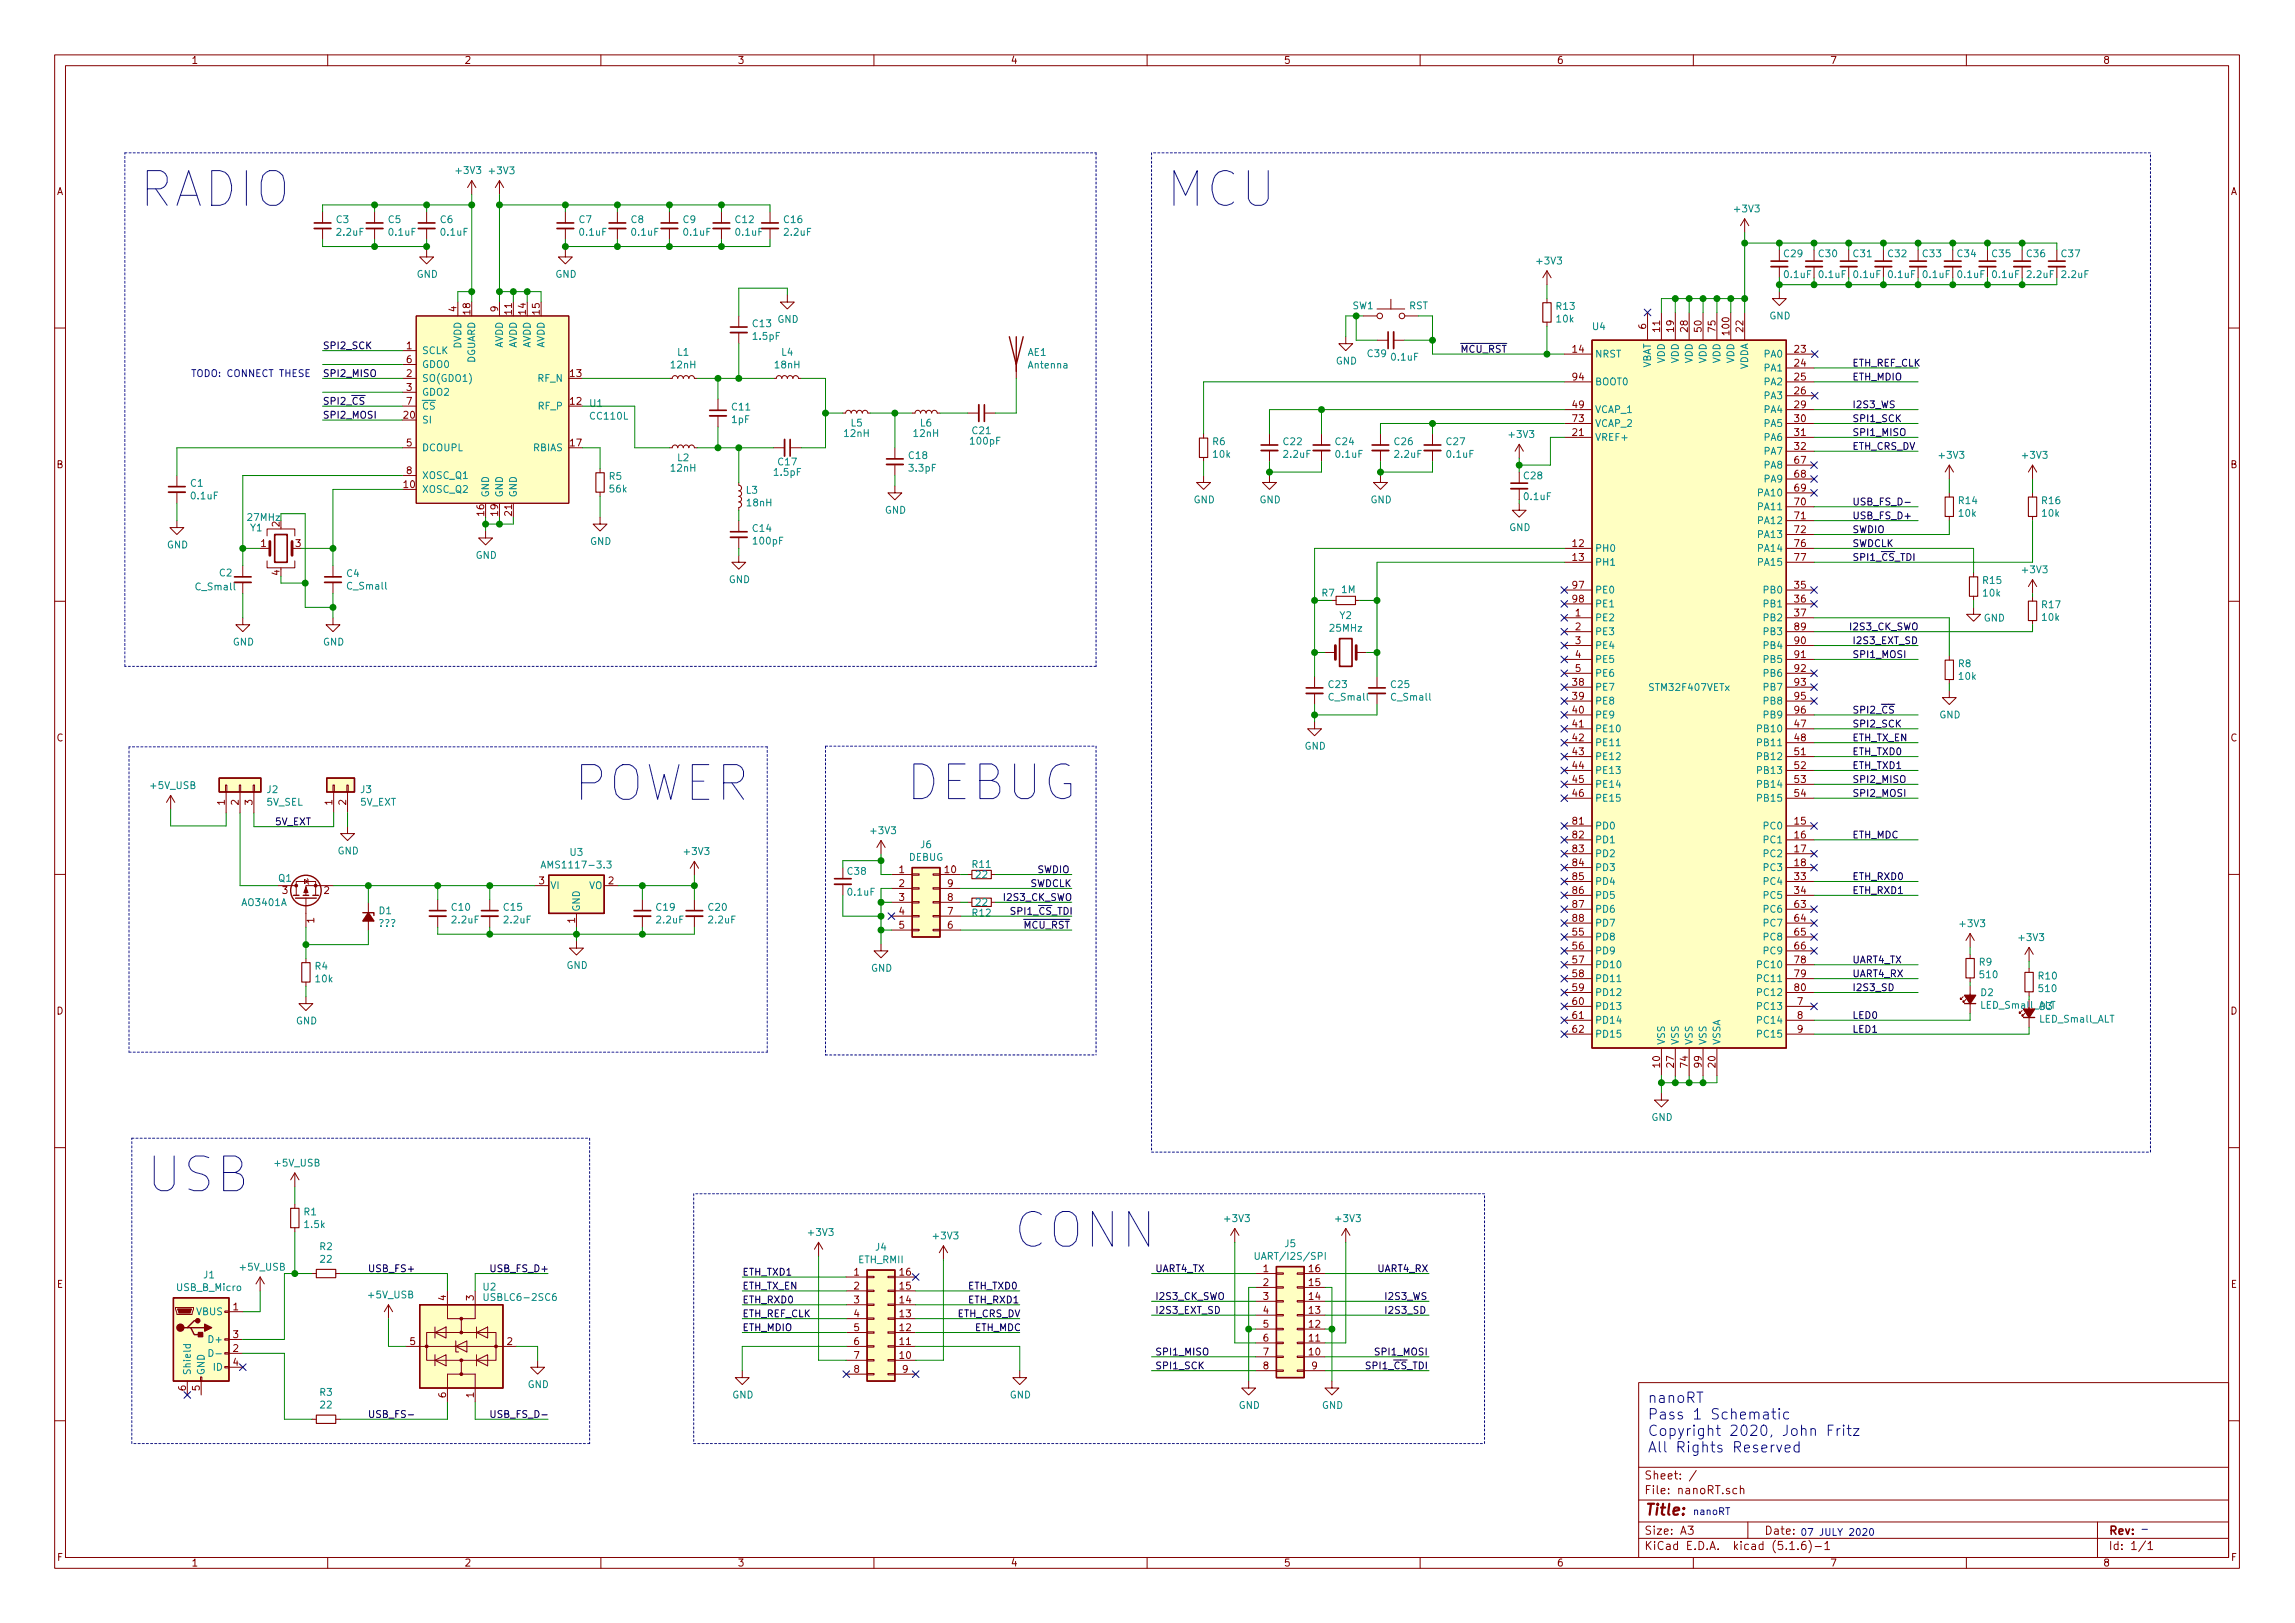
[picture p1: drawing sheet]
<svg xmlns="http://www.w3.org/2000/svg" width="420mm" height="297mm" viewBox="0 0 420 297" stroke-linecap="round" stroke-linejoin="round" font-family="sans-serif">
<defs><g id="words">
<g font-size="8.8" fill="#0000c2">
<text x="25.4" y="37.9">RADIO</text>
<text x="213.4" y="37.9">MCU</text>
<text x="104.9" y="146.6">POWER</text>
<text x="165.7" y="146.5">DEBUG</text>
<text x="26.7" y="218.2">USB</text>
<text x="185.4" y="228.4">CONN</text>
</g>
<text font-size="2.8" fill="#840000" x="301" y="277.3">Title:</text>
<g font-size="2.7" fill="#0000c2">
<text x="301.6" y="256.8">nanoRT</text>
<text x="301.6" y="259.8">Pass 1 Schematic</text>
<text x="301.6" y="262.8">Copyright 2020, John Fritz</text>
<text x="301.6" y="265.8">All Rights Reserved</text>
</g>
<g font-size="2.1" fill="#840000">
<text x="301" y="273.5">File: nanoRT.sch</text>
<text x="301" y="270.8">Sheet: /</text>
<text x="301" y="280.9">Size: A3</text>
<text x="323" y="280.9">Date:</text>
<text x="386" y="280.9">Rev:</text>
<text x="301" y="283.7">KiCad E.D.A. kicad (5.1.6)-1</text>
<text x="386" y="283.7">Id: 1/1</text>
</g>
<g font-size="1.8" fill="#840000">
<text x="35" y="11.7">1</text>
<text x="85" y="11.7">2</text>
<text x="135" y="11.7">3</text>
<text x="185" y="11.7">4</text>
<text x="235" y="11.7">5</text>
<text x="285" y="11.7">6</text>
<text x="335" y="11.7">7</text>
<text x="385" y="11.7">8</text>
<text x="10.4" y="35.7">A</text>
<text x="408.4" y="35.7">A</text>
<text x="83.6" y="57" transform="rotate(-90 83.6 57)">4</text>
<text x="86.1" y="57.5" transform="rotate(-90 86.1 57.5)">18</text>
<text x="91.2" y="57" transform="rotate(-90 91.2 57)">9</text>
<text x="93.7" y="57.5" transform="rotate(-90 93.7 57.5)">11</text>
<text x="96.3" y="57.5" transform="rotate(-90 96.3 57.5)">14</text>
<text x="98.8" y="57.5" transform="rotate(-90 98.8 57.5)">15</text>
<text x="74.4" y="63.9">1</text>
<text x="288" y="64.6">14</text>
<text x="301.4" y="60.2" transform="rotate(-90 301.4 60.2)">6</text>
<text x="303.9" y="60.7" transform="rotate(-90 303.9 60.7)">11</text>
<text x="306.5" y="60.7" transform="rotate(-90 306.5 60.7)">19</text>
<text x="309" y="60.7" transform="rotate(-90 309 60.7)">28</text>
<text x="311.5" y="60.7" transform="rotate(-90 311.5 60.7)">50</text>
<text x="314.1" y="60.7" transform="rotate(-90 314.1 60.7)">75</text>
<text x="316.6" y="61.2" transform="rotate(-90 316.6 61.2)">100</text>
<text x="319.2" y="60.7" transform="rotate(-90 319.2 60.7)">22</text>
<text x="328.6" y="64.6">23</text>
<text x="74.4" y="69">2</text>
<text x="74.4" y="71.5">3</text>
<text x="74.4" y="66.5">6</text>
<text x="104.4" y="69">13</text>
<text x="288" y="69.6">94</text>
<text x="328.6" y="67.1">24</text>
<text x="328.6" y="69.6">25</text>
<text x="74" y="76.6">20</text>
<text x="74.4" y="74.1">7</text>
<text x="104.4" y="74.1">12</text>
<text x="288" y="74.7">49</text>
<text x="288" y="77.3">73</text>
<text x="328.6" y="72.2">26</text>
<text x="328.6" y="74.7">29</text>
<text x="328.6" y="77.3">30</text>
<text x="74.4" y="81.7">5</text>
<text x="104.4" y="81.7">17</text>
<text x="288" y="79.8">21</text>
<text x="328.6" y="79.8">31</text>
<text x="328.6" y="82.3">32</text>
<text x="10.4" y="85.7">B</text>
<text x="74" y="89.3">10</text>
<text x="74.4" y="86.8">8</text>
<text x="328.6" y="90">69</text>
<text x="328.6" y="84.9">67</text>
<text x="328.6" y="87.4">68</text>
<text x="408.4" y="85.7">B</text>
<text x="88.6" y="94.3" transform="rotate(-90 88.6 94.3)">16</text>
<text x="91.2" y="94.3" transform="rotate(-90 91.2 94.3)">19</text>
<text x="93.7" y="94.3" transform="rotate(-90 93.7 94.3)">21</text>
<text x="328.6" y="92.5">70</text>
<text x="328.6" y="95">71</text>
<text x="47.8" y="100.1">1</text>
<text x="51.2" y="96.4" transform="rotate(-90 51.2 96.4)">2</text>
<text x="54.1" y="100.1">3</text>
<text x="288" y="100.1">12</text>
<text x="328.6" y="97.6">72</text>
<text x="328.6" y="100.1">76</text>
<text x="51.2" y="105.3" transform="rotate(-90 51.2 105.3)">4</text>
<text x="288" y="107.7">97</text>
<text x="288" y="102.7">13</text>
<text x="328.6" y="102.7">77</text>
<text x="328.6" y="107.7">35</text>
<text x="288" y="110.3">98</text>
<text x="288.4" y="112.8">1</text>
<text x="328.6" y="110.3">36</text>
<text x="328.6" y="112.8">37</text>
<text x="288.4" y="115.4">2</text>
<text x="288.4" y="117.9">3</text>
<text x="328.6" y="115.4">89</text>
<text x="328.6" y="117.9">90</text>
<text x="288" y="125.5">38</text>
<text x="288.4" y="120.4">4</text>
<text x="288.4" y="123">5</text>
<text x="328.6" y="120.4">91</text>
<text x="328.6" y="123">92</text>
<text x="328.6" y="125.5">93</text>
<text x="288" y="128.1">39</text>
<text x="288" y="130.6">40</text>
<text x="328.6" y="128.1">95</text>
<text x="328.6" y="130.6">96</text>
<text x="10.4" y="135.7">C</text>
<text x="288" y="133.1">41</text>
<text x="288" y="135.7">42</text>
<text x="328.6" y="133.1">47</text>
<text x="328.6" y="135.7">48</text>
<text x="408.4" y="135.7">C</text>
<text x="288" y="138.2">43</text>
<text x="288" y="140.8">44</text>
<text x="288" y="143.3">45</text>
<text x="328.6" y="138.2">51</text>
<text x="328.6" y="140.8">52</text>
<text x="328.6" y="143.3">53</text>
<text x="41.1" y="147.3" transform="rotate(-90 41.1 147.3)">1</text>
<text x="43.7" y="147.3" transform="rotate(-90 43.7 147.3)">2</text>
<text x="46.2" y="147.3" transform="rotate(-90 46.2 147.3)">3</text>
<text x="60.8" y="147.3" transform="rotate(-90 60.8 147.3)">1</text>
<text x="63.4" y="147.3" transform="rotate(-90 63.4 147.3)">2</text>
<text x="288" y="145.8">46</text>
<text x="328.6" y="145.8">54</text>
<text x="288" y="150.9">81</text>
<text x="288" y="153.5">82</text>
<text x="288" y="156">83</text>
<text x="328.6" y="150.9">15</text>
<text x="328.6" y="153.5">16</text>
<text x="328.6" y="156">17</text>
<text x="98.7" y="161.8">3</text>
<text x="111.4" y="161.8">2</text>
<text x="164.6" y="159.8">1</text>
<text x="173" y="159.8">10</text>
<text x="288" y="158.5">84</text>
<text x="288" y="161.1">85</text>
<text x="328.6" y="158.5">18</text>
<text x="328.6" y="161.1">33</text>
<text x="51.7" y="163.6">3</text>
<text x="59.3" y="163.6">2</text>
<text x="164.6" y="162.3">2</text>
<text x="164.6" y="164.9">3</text>
<text x="164.6" y="167.4">4</text>
<text x="173.5" y="167.4">7</text>
<text x="173.5" y="164.9">8</text>
<text x="173.5" y="162.3">9</text>
<text x="288" y="163.6">86</text>
<text x="288" y="166.2">87</text>
<text x="328.6" y="163.6">34</text>
<text x="328.6" y="166.2">63</text>
<text x="57.5" y="168.9" transform="rotate(-90 57.5 168.9)">1</text>
<text x="105.3" y="168.9" transform="rotate(-90 105.3 168.9)">1</text>
<text x="164.6" y="170">5</text>
<text x="173.5" y="170">6</text>
<text x="288" y="168.7">88</text>
<text x="288" y="171.2">55</text>
<text x="288" y="173.8">56</text>
<text x="328.6" y="168.7">64</text>
<text x="328.6" y="171.2">65</text>
<text x="328.6" y="173.8">66</text>
<text x="288" y="176.3">57</text>
<text x="288" y="178.9">58</text>
<text x="328.6" y="176.3">78</text>
<text x="328.6" y="178.9">79</text>
<text x="10.4" y="185.7">D</text>
<text x="288" y="181.4">59</text>
<text x="288" y="183.9">60</text>
<text x="328.6" y="181.4">80</text>
<text x="329.1" y="183.9">7</text>
<text x="362.6" y="184.6">LED_Small_ALT</text>
<text x="408.4" y="185.7">D</text>
<text x="288" y="186.5">61</text>
<text x="288" y="189">62</text>
<text x="329.1" y="186.5">8</text>
<text x="329.1" y="189">9</text>
<text x="303.9" y="195.3" transform="rotate(-90 303.9 195.3)">10</text>
<text x="306.5" y="195.3" transform="rotate(-90 306.5 195.3)">27</text>
<text x="309" y="195.3" transform="rotate(-90 309 195.3)">74</text>
<text x="311.5" y="195.3" transform="rotate(-90 311.5 195.3)">99</text>
<text x="314.1" y="195.3" transform="rotate(-90 314.1 195.3)">20</text>
<text x="156.4" y="233.5">1</text>
<text x="164.8" y="233.5">16</text>
<text x="231.3" y="232.8">1</text>
<text x="239.7" y="232.8">16</text>
<text x="10.4" y="235.7">E</text>
<text x="42.7" y="239.8">1</text>
<text x="81.7" y="238" transform="rotate(-90 81.7 238)">4</text>
<text x="86.7" y="238" transform="rotate(-90 86.7 238)">3</text>
<text x="156.4" y="236">2</text>
<text x="156.4" y="238.5">3</text>
<text x="164.8" y="238.5">14</text>
<text x="164.8" y="236">15</text>
<text x="231.3" y="235.4">2</text>
<text x="231.3" y="237.9">3</text>
<text x="239.7" y="237.9">14</text>
<text x="239.7" y="235.4">15</text>
<text x="408.4" y="235.7">E</text>
<text x="42.7" y="244.9">3</text>
<text x="156.4" y="241.1">4</text>
<text x="156.4" y="243.6">5</text>
<text x="164.8" y="243.6">12</text>
<text x="164.8" y="241.1">13</text>
<text x="231.3" y="240.4">4</text>
<text x="231.3" y="243">5</text>
<text x="231.3" y="245.5">6</text>
<text x="239.7" y="245.5">11</text>
<text x="239.7" y="243">12</text>
<text x="239.7" y="240.4">13</text>
<text x="42.7" y="247.4">2</text>
<text x="42.7" y="250">4</text>
<text x="75.1" y="246.2">5</text>
<text x="92.9" y="246.2">2</text>
<text x="156.4" y="246.2">6</text>
<text x="156.4" y="248.7">7</text>
<text x="156.4" y="251.2">8</text>
<text x="164.8" y="248.7">10</text>
<text x="164.8" y="246.2">11</text>
<text x="165.3" y="251.2">9</text>
<text x="231.3" y="248.1">7</text>
<text x="231.3" y="250.6">8</text>
<text x="239.7" y="248.1">10</text>
<text x="240.2" y="250.6">9</text>
<text x="34" y="254.5" transform="rotate(-90 34 254.5)">6</text>
<text x="36.6" y="254.5" transform="rotate(-90 36.6 254.5)">5</text>
<text x="81.7" y="255.8" transform="rotate(-90 81.7 255.8)">6</text>
<text x="86.7" y="255.8" transform="rotate(-90 86.7 255.8)">1</text>
<text x="10.5" y="285.7">F</text>
<text x="35" y="286.7">1</text>
<text x="85" y="286.7">2</text>
<text x="135" y="286.7">3</text>
<text x="185" y="286.7">4</text>
<text x="235" y="286.7">5</text>
<text x="285" y="286.7">6</text>
<text x="335" y="286.7">7</text>
<text x="385" y="286.7">8</text>
<text x="408.5" y="285.7">F</text>
</g>
<g font-size="1.8" fill="#008484">
<text x="83.6" y="31.8">+3V3</text>
<text x="89.7" y="31.9">+3V3</text>
<text x="61.6" y="40.8">C3</text>
<text x="71.1" y="40.8">C5</text>
<text x="80.6" y="40.8">C6</text>
<text x="106" y="40.8">C7</text>
<text x="115.6" y="40.8">C8</text>
<text x="125.1" y="40.8">C9</text>
<text x="134.7" y="40.8">C12</text>
<text x="143.6" y="40.8">C16</text>
<text x="317.7" y="38.9">+3V3</text>
<text x="61.8" y="43.1">2.2uF</text>
<text x="71.3" y="43.1">0.1uF</text>
<text x="80.8" y="43.1">0.1uF</text>
<text x="106.2" y="43.1">0.1uF</text>
<text x="115.7" y="43.1">0.1uF</text>
<text x="125.3" y="43.1">0.1uF</text>
<text x="134.8" y="43.1">0.1uF</text>
<text x="143.7" y="43.1">2.2uF</text>
<text x="326.7" y="47.1">C29</text>
<text x="333" y="47.1">C30</text>
<text x="339.4" y="47.1">C31</text>
<text x="345.7" y="47.1">C32</text>
<text x="352.1" y="47.1">C33</text>
<text x="358.4" y="47.1">C34</text>
<text x="364.8" y="47.1">C35</text>
<text x="371.1" y="47.1">C36</text>
<text x="377.5" y="47.1">C37</text>
<text x="76.3" y="50.8">GND</text>
<text x="101.7" y="50.8">GND</text>
<text x="281.5" y="48.4">+3V3</text>
<text x="326.8" y="50.9">0.1uF</text>
<text x="333.1" y="50.9">0.1uF</text>
<text x="339.5" y="50.9">0.1uF</text>
<text x="345.8" y="50.9">0.1uF</text>
<text x="352.2" y="50.9">0.1uF</text>
<text x="358.5" y="50.9">0.1uF</text>
<text x="364.9" y="50.9">0.1uF</text>
<text x="371.2" y="50.9">2.2uF</text>
<text x="377.6" y="50.9">2.2uF</text>
<text x="137.9" y="59.9">C13</text>
<text x="142.3" y="59.1">GND</text>
<text x="247.6" y="56.6">SW1</text>
<text x="258" y="56.6">RST</text>
<text x="285" y="56.7">R13</text>
<text x="285" y="59">10k</text>
<text x="323.9" y="58.5">GND</text>
<text x="77.2" y="64.8">SCLK</text>
<text x="84.5" y="63.8" transform="rotate(-90 84.5 63.8)">DVDD</text>
<text x="92.1" y="63.8" transform="rotate(-90 92.1 63.8)">AVDD</text>
<text x="94.6" y="63.8" transform="rotate(-90 94.6 63.8)">AVDD</text>
<text x="97.2" y="63.8" transform="rotate(-90 97.2 63.8)">AVDD</text>
<text x="99.7" y="63.8" transform="rotate(-90 99.7 63.8)">AVDD</text>
<text x="124.1" y="65.1">L1</text>
<text x="138" y="62.2">1.5pF</text>
<text x="143.1" y="65.1">L4</text>
<text x="188.2" y="65.1">AE1</text>
<text x="250.4" y="65.4">C39</text>
<text x="291.6" y="60.4">U4</text>
<text x="292" y="65.4">NRST</text>
<text x="323.1" y="65.4">PA0</text>
<text x="77.2" y="69.9">SO(GDO1)</text>
<text x="77.2" y="67.3">GDO0</text>
<text x="87" y="66.6" transform="rotate(-90 87 66.6)">DGUARD</text>
<text x="98.5" y="69.9">RF_N</text>
<text x="122.9" y="67.4">12nH</text>
<text x="142" y="67.4">18nH</text>
<text x="188.4" y="67.4">Antenna</text>
<text x="244.6" y="66.7">GND</text>
<text x="254.8" y="66">0.1uF</text>
<text x="292" y="70.5">BOOT0</text>
<text x="302.3" y="67.6" transform="rotate(-90 302.3 67.6)">VBAT</text>
<text x="304.8" y="66.5" transform="rotate(-90 304.8 66.5)">VDD</text>
<text x="307.3" y="66.5" transform="rotate(-90 307.3 66.5)">VDD</text>
<text x="309.9" y="66.5" transform="rotate(-90 309.9 66.5)">VDD</text>
<text x="312.4" y="66.5" transform="rotate(-90 312.4 66.5)">VDD</text>
<text x="315" y="66.5" transform="rotate(-90 315 66.5)">VDD</text>
<text x="317.5" y="66.5" transform="rotate(-90 317.5 66.5)">VDD</text>
<text x="320" y="67.8" transform="rotate(-90 320 67.8)">VDDA</text>
<text x="323.1" y="68">PA1</text>
<text x="323.1" y="70.5">PA2</text>
<text x="77.2" y="77.5">SI</text>
<text x="77.2" y="72.4">GDO2</text>
<text x="77.2" y="75">CS</text>
<text x="98.6" y="75">RF_P</text>
<text x="108" y="74.5">U1</text>
<text x="108.2" y="76.8">CC110L</text>
<text x="134" y="77.4">1pF</text>
<text x="134.1" y="75.1">C11</text>
<text x="292" y="75.6">VCAP_1</text>
<text x="323.1" y="73.1">PA3</text>
<text x="323.1" y="75.6">PA4</text>
<text x="77.2" y="82.6">DCOUPL</text>
<text x="97.6" y="82.6">RBIAS</text>
<text x="154.7" y="80">12nH</text>
<text x="155.8" y="78.1">L5</text>
<text x="167.4" y="80">12nH</text>
<text x="168.5" y="78.1">L6</text>
<text x="177.8" y="81.4">100pF</text>
<text x="178.1" y="79.5">C21</text>
<text x="222" y="81.5">R6</text>
<text x="222.2" y="83.8">10k</text>
<text x="235" y="81.5">C22</text>
<text x="235.1" y="83.8">2.2uF</text>
<text x="244.6" y="81.5">C24</text>
<text x="244.7" y="83.8">0.1uF</text>
<text x="255.3" y="81.5">C26</text>
<text x="255.4" y="83.8">2.2uF</text>
<text x="264.9" y="81.5">C27</text>
<text x="265" y="83.8">0.1uF</text>
<text x="276.4" y="80.1">+3V3</text>
<text x="292" y="78.1">VCAP_2</text>
<text x="292" y="80.7">VREF+</text>
<text x="323.1" y="78.1">PA5</text>
<text x="323.1" y="80.7">PA6</text>
<text x="323.1" y="83.2">PA7</text>
<text x="355.2" y="84">+3V3</text>
<text x="370.4" y="84">+3V3</text>
<text x="34.9" y="89.1">C1</text>
<text x="77.2" y="87.7">XOSC_Q1</text>
<text x="111.6" y="87.8">R5</text>
<text x="122.9" y="86.3">12nH</text>
<text x="124.1" y="84.4">L2</text>
<text x="141.8" y="87.1">1.5pF</text>
<text x="142.5" y="85.2">C17</text>
<text x="166.4" y="84">C18</text>
<text x="166.5" y="86.3">3.3pF</text>
<text x="279" y="87.7">C28</text>
<text x="323.1" y="85.8">PA8</text>
<text x="323.1" y="88.3">PA9</text>
<text x="35.1" y="91.4">0.1uF</text>
<text x="77.2" y="90.2">XOSC_Q2</text>
<text x="89.5" y="91.1" transform="rotate(-90 89.5 91.1)">GND</text>
<text x="92.1" y="91.1" transform="rotate(-90 92.1 91.1)">GND</text>
<text x="94.6" y="91.1" transform="rotate(-90 94.6 91.1)">GND</text>
<text x="111.7" y="90.1">56k</text>
<text x="136.7" y="90.4">L3</text>
<text x="136.8" y="92.7">18nH</text>
<text x="162" y="94">GND</text>
<text x="218.5" y="92.1">GND</text>
<text x="230.6" y="92.1">GND</text>
<text x="250.9" y="92.1">GND</text>
<text x="279.1" y="91.5">0.1uF</text>
<text x="322.1" y="90.8">PA10</text>
<text x="322.1" y="93.4">PA11</text>
<text x="322.1" y="95.9">PA12</text>
<text x="358.6" y="92.3">R14</text>
<text x="358.7" y="94.6">10k</text>
<text x="373.9" y="92.3">R16</text>
<text x="373.9" y="94.6">10k</text>
<text x="30.6" y="100.4">GND</text>
<text x="45.9" y="97.2">Y1</text>
<text x="108" y="99.7">GND</text>
<text x="137.9" y="97.3">C14</text>
<text x="138" y="99.7">100pF</text>
<text x="276.3" y="97.2">GND</text>
<text x="292" y="101">PH0</text>
<text x="322.1" y="98.5">PA13</text>
<text x="322.1" y="101">PA14</text>
<text x="40.2" y="105.5">C2</text>
<text x="63.5" y="105.6">C4</text>
<text x="63.7" y="107.9">C_Small</text>
<text x="87.1" y="102.3">GND</text>
<text x="133.4" y="106.7">GND</text>
<text x="292" y="103.5">PH1</text>
<text x="322.1" y="103.5">PA15</text>
<text x="363.1" y="106.9">R15</text>
<text x="370.4" y="104.9">+3V3</text>
<text x="36" y="108">C_Small</text>
<text x="242" y="109.2">R7</text>
<text x="245.3" y="113.3">Y2</text>
<text x="245.6" y="108.5">1M</text>
<text x="292" y="108.6">PE0</text>
<text x="292" y="111.2">PE1</text>
<text x="292" y="113.7">PE2</text>
<text x="323.1" y="108.6">PB0</text>
<text x="323.1" y="111.2">PB1</text>
<text x="323.1" y="113.7">PB2</text>
<text x="363.1" y="109.2">10k</text>
<text x="363.2" y="113.8">GND</text>
<text x="373.9" y="111.3">R17</text>
<text x="373.9" y="113.6">10k</text>
<text x="42.6" y="118.1">GND</text>
<text x="59.1" y="118.1">GND</text>
<text x="243.6" y="115.6">25MHz</text>
<text x="292" y="116.2">PE3</text>
<text x="292" y="118.8">PE4</text>
<text x="323.1" y="116.2">PB3</text>
<text x="323.1" y="118.8">PB4</text>
<text x="243.3" y="125.9">C23</text>
<text x="254.7" y="125.9">C25</text>
<text x="292" y="121.3">PE5</text>
<text x="292" y="123.9">PE6</text>
<text x="323.1" y="121.3">PB5</text>
<text x="323.1" y="123.9">PB6</text>
<text x="358.6" y="122.1">R8</text>
<text x="358.7" y="124.4">10k</text>
<text x="243.4" y="128.2">C_Small</text>
<text x="254.8" y="128.2">C_Small</text>
<text x="292" y="126.4">PE7</text>
<text x="292" y="128.9">PE8</text>
<text x="292" y="131.5">PE9</text>
<text x="302.2" y="126.5">STM32F407VETx</text>
<text x="323.1" y="126.4">PB7</text>
<text x="323.1" y="128.9">PB8</text>
<text x="323.1" y="131.5">PB9</text>
<text x="355" y="131.5">GND</text>
<text x="238.8" y="137.2">GND</text>
<text x="292" y="134">PE10</text>
<text x="292" y="136.6">PE11</text>
<text x="322.1" y="134">PB10</text>
<text x="322.1" y="136.6">PB11</text>
<text x="292" y="139.1">PE12</text>
<text x="292" y="141.6">PE13</text>
<text x="322.1" y="139.1">PB12</text>
<text x="322.1" y="141.6">PB13</text>
<text x="27.7" y="144.4">+5V_USB</text>
<text x="48.8" y="147.5">5V_SEL</text>
<text x="48.9" y="145.1">J2</text>
<text x="66" y="147.5">5V_EXT</text>
<text x="66.1" y="145.1">J3</text>
<text x="292" y="144.2">PE14</text>
<text x="292" y="146.7">PE15</text>
<text x="322.1" y="144.2">PB14</text>
<text x="322.1" y="146.7">PB15</text>
<text x="159.6" y="152.7">+3V3</text>
<text x="168.6" y="155.2">J6</text>
<text x="292" y="151.8">PD0</text>
<text x="292" y="154.3">PD1</text>
<text x="323.1" y="151.8">PC0</text>
<text x="323.1" y="154.3">PC1</text>
<text x="51" y="161.4">Q1</text>
<text x="61.8" y="156.4">GND</text>
<text x="100.1" y="158.9">AMS1117-3.3</text>
<text x="104.4" y="156.6">U3</text>
<text x="125.4" y="156.5">+3V3</text>
<text x="155.2" y="160.1">C38</text>
<text x="166.4" y="157.5">DEBUG</text>
<text x="178.1" y="158.8">R11</text>
<text x="178.7" y="160.7">22</text>
<text x="292" y="156.9">PD2</text>
<text x="292" y="159.4">PD3</text>
<text x="292" y="162">PD4</text>
<text x="323.1" y="156.9">PC2</text>
<text x="323.1" y="159.4">PC3</text>
<text x="323.1" y="162">PC4</text>
<text x="44.4" y="165.8">AO3401A</text>
<text x="69.4" y="167.3">D1</text>
<text x="82.8" y="166.7">C10</text>
<text x="92.3" y="166.7">C15</text>
<text x="100.7" y="162.7">VI</text>
<text x="106.2" y="166.9" transform="rotate(-90 106.2 166.9)">GND</text>
<text x="107.8" y="162.7">VO</text>
<text x="120.2" y="166.7">C19</text>
<text x="129.7" y="166.7">C20</text>
<text x="155.3" y="163.9">0.1uF</text>
<text x="178.1" y="167.7">R12</text>
<text x="178.7" y="165.8">22</text>
<text x="292" y="164.5">PD5</text>
<text x="292" y="167">PD6</text>
<text x="323.1" y="164.5">PC5</text>
<text x="323.1" y="167">PC6</text>
<text x="69.3" y="169.6">???</text>
<text x="82.9" y="169">2.2uF</text>
<text x="92.4" y="169">2.2uF</text>
<text x="120.3" y="169">2.2uF</text>
<text x="129.8" y="169">2.2uF</text>
<text x="292" y="169.6">PD7</text>
<text x="292" y="172.1">PD8</text>
<text x="323.1" y="169.6">PC7</text>
<text x="323.1" y="172.1">PC8</text>
<text x="359" y="169.7">+3V3</text>
<text x="369.8" y="172.2">+3V3</text>
<text x="57.7" y="177.5">R4</text>
<text x="57.8" y="179.8">10k</text>
<text x="103.7" y="177.3">GND</text>
<text x="159.5" y="177.8">GND</text>
<text x="292" y="177.2">PD10</text>
<text x="292" y="179.7">PD11</text>
<text x="292" y="174.7">PD9</text>
<text x="322.1" y="177.2">PC10</text>
<text x="322.1" y="179.7">PC11</text>
<text x="323.1" y="174.7">PC9</text>
<text x="362.4" y="176.7">R9</text>
<text x="362.6" y="179">510</text>
<text x="373.3" y="179.3">R10</text>
<text x="292" y="182.3">PD12</text>
<text x="292" y="184.8">PD13</text>
<text x="322.1" y="182.3">PC12</text>
<text x="322.1" y="184.8">PC13</text>
<text x="362.7" y="182.3">D2</text>
<text x="373.4" y="181.6">510</text>
<text x="373.5" y="184.8">D3</text>
<text x="54.2" y="187.5">GND</text>
<text x="292" y="187.4">PD14</text>
<text x="292" y="189.9">PD15</text>
<text x="304.8" y="191.3" transform="rotate(-90 304.8 191.3)">VSS</text>
<text x="307.3" y="191.3" transform="rotate(-90 307.3 191.3)">VSS</text>
<text x="309.9" y="191.3" transform="rotate(-90 309.9 191.3)">VSS</text>
<text x="312.4" y="191.3" transform="rotate(-90 312.4 191.3)">VSS</text>
<text x="315" y="191.3" transform="rotate(-90 315 191.3)">VSSA</text>
<text x="322.1" y="187.4">PC14</text>
<text x="322.1" y="189.9">PC15</text>
<text x="373.4" y="187.2">LED_Small_ALT</text>
<text x="302.3" y="205.1">GND</text>
<text x="50.4" y="213.5">+5V_USB</text>
<text x="55.7" y="222.4">R1</text>
<text x="55.9" y="224.8">1.5k</text>
<text x="148.2" y="226.2">+3V3</text>
<text x="171" y="226.8">+3V3</text>
<text x="224.4" y="223.7">+3V3</text>
<text x="244.7" y="223.7">+3V3</text>
<text x="37.3" y="234">J1</text>
<text x="44" y="232.5">+5V_USB</text>
<text x="58.6" y="228.8">R2</text>
<text x="58.7" y="231.1">22</text>
<text x="157.2" y="231.2">ETH_RMII</text>
<text x="160.3" y="228.9">J4</text>
<text x="230.5" y="230.6">UART/I2S/SPI</text>
<text x="235.3" y="228.3">J5</text>
<text x="32.4" y="236.3">USB_B_Micro</text>
<text x="67.5" y="237.6">+5V_USB</text>
<text x="88.5" y="236.2">U2</text>
<text x="89.2" y="238.1">USBLC6-2SC6</text>
<text x="36" y="240.7">VBUS</text>
<text x="38.6" y="245.8">D+</text>
<text x="34.9" y="251.8" transform="rotate(-90 34.9 251.8)">Shield</text>
<text x="37.5" y="251.8" transform="rotate(-90 37.5 251.8)">GND</text>
<text x="39.1" y="250.9">ID</text>
<text x="58.6" y="255.5">R3</text>
<text x="58.7" y="257.8">22</text>
<text x="96.6" y="254">GND</text>
<text x="134.1" y="255.9">GND</text>
<text x="184.9" y="255.9">GND</text>
<text x="226.8" y="257.8">GND</text>
<text x="242" y="257.8">GND</text>
</g>
<g font-size="1.8">
<text x="59.1" y="63.9">SPI2_SCK</text>
<text x="267.3" y="64.6">MCU_RST</text>
<text x="59.1" y="69">SPI2_MISO</text>
<text x="339.1" y="69.6">ETH_MDIO</text>
<text x="339.1" y="67.1">ETH_REF_CLK</text>
<text x="59.1" y="76.6">SPI2_MOSI</text>
<text x="59.1" y="74.1">SPI2_CS</text>
<text x="339.1" y="77.3">SPI1_SCK</text>
<text x="339.1" y="74.7">I2S3_WS</text>
<text x="339.1" y="82.3">ETH_CRS_DV</text>
<text x="339.1" y="79.8">SPI1_MISO</text>
<text x="339.1" y="92.5">USB_FS_D-</text>
<text x="339.1" y="95">USB_FS_D+</text>
<text x="339.1" y="97.6">SWDIO</text>
<text x="339.1" y="100.1">SWDCLK</text>
<text x="339.1" y="102.7">SPI1_CS_TDI</text>
<text x="338.5" y="115.4">I2S3_CK_SWO</text>
<text x="339.1" y="117.9">I2S3_EXT_SD</text>
<text x="339.1" y="120.4">SPI1_MOSI</text>
<text x="339.1" y="130.6">SPI2_CS</text>
<text x="339.1" y="135.7">ETH_TX_EN</text>
<text x="339.1" y="133.1">SPI2_SCK</text>
<text x="339.1" y="138.2">ETH_TXD0</text>
<text x="339.1" y="140.8">ETH_TXD1</text>
<text x="339.1" y="143.3">SPI2_MISO</text>
<text x="339.1" y="145.8">SPI2_MOSI</text>
<text x="50.3" y="151">5V_EXT</text>
<text x="339.1" y="153.5">ETH_MDC</text>
<text x="189.9" y="159.8">SWDIO</text>
<text x="339.1" y="161.1">ETH_RXD0</text>
<text x="183.5" y="164.9">I2S3_CK_SWO</text>
<text x="184.8" y="167.4">SPI1_CS_TDI</text>
<text x="188.6" y="162.3">SWDCLK</text>
<text x="339.1" y="163.6">ETH_RXD1</text>
<text x="187.3" y="170">MCU_RST</text>
<text x="339.1" y="178.9">UART4_RX</text>
<text x="339.1" y="176.3">UART4_TX</text>
<text x="339.1" y="181.4">I2S3_SD</text>
<text x="339.1" y="186.5">LED0</text>
<text x="339.1" y="189">LED1</text>
<text x="67.3" y="232.8">USB_FS+</text>
<text x="89.5" y="232.8">USB_FS_D+</text>
<text x="135.9" y="233.5">ETH_TXD1</text>
<text x="211.5" y="232.8">UART4_TX</text>
<text x="252.1" y="232.8">UART4_RX</text>
<text x="135.9" y="236">ETH_TX_EN</text>
<text x="135.9" y="238.5">ETH_RXD0</text>
<text x="177.2" y="236">ETH_TXD0</text>
<text x="177.2" y="238.5">ETH_RXD1</text>
<text x="211.5" y="237.9">I2S3_CK_SWO</text>
<text x="253.4" y="237.9">I2S3_WS</text>
<text x="135.9" y="243.6">ETH_MDIO</text>
<text x="135.9" y="241.1">ETH_REF_CLK</text>
<text x="175.3" y="241.1">ETH_CRS_DV</text>
<text x="178.4" y="243.6">ETH_MDC</text>
<text x="211.5" y="240.4">I2S3_EXT_SD</text>
<text x="253.4" y="240.4">I2S3_SD</text>
<text x="211.5" y="248.1">SPI1_MISO</text>
<text x="211.5" y="250.6">SPI1_SCK</text>
<text x="249.8" y="250.6">SPI1_CS_TDI</text>
<text x="251.5" y="248.1">SPI1_MOSI</text>
<text x="67.3" y="259.5">USB_FS-</text>
<text x="89.5" y="259.5">USB_FS_D-</text>
</g>
<g font-size="1.8" fill="#0000c2">
<text x="34.9" y="69">TODO: CONNECT THESE</text>
<text x="309.9" y="277.3">nanoRT</text>
<text x="329.6" y="281.1">07 JULY 2020</text>
</g>
<text font-size="1.8" fill="#008400" x="45.5" y="95.3">27MHz</text>
</g></defs>
<g fill="none" stroke="#840000" stroke-width=".18">
<path d="M10 10h400v277h-400zM12 12h396v273.1h-396zM60 10v2M110 10v2M160 10v2M210 10v2M260 10v2M310 10v2M360 10v2M59.1 38.8v2M68.6 38.8v2M78.1 38.8v2"/>
<path d="M86.4 33.1l-.8 1.2M86.4 33.1v2.5M86.4 33.1l.7 1.2M91.4 33.1l-.7 1.2M91.4 33.1v2.5M91.4 33.1l.8 1.2M103.5 38.8v2M113 38.8v2M122.6 38.8v2M132.1 38.8v2M141 38.8v2M59.1 41.8v2.1"/>
<path d="M68.6 41.8v2.1M76.2 57.8h27.9v34.3h-27.9zM78.1 45.8v1.2h1.3l-1.3 1.3-1.3-1.3h1.3M78.1 41.8v2.1M83.8 55.3v2.5M91.4 55.3v2.5M103.5 45.8v1.2h1.3l-1.3 1.3-1.3-1.3h1.3M103.5 41.8v2.1M113 41.8v2.1M122.6 41.8v2.1M132.1 41.8v2.1M135.3 57.8v2.1"/>
<path d="M141 41.8v2.1M144.1 54v1.3h1.3l-1.3 1.3-1.2-1.3h1.2M249.6 57.8h2.5M252.1 56.6h5.1M254.6 54.8v1.8M257.2 57.8h2.5M283.2 49.6v2.5M283.2 54.6v.8M283.2 59v.7M283.2 49.6l-.8 1.2M283.2 49.6l.8 1.2M301.6 57.2v5.1"/>
<path d="M304.2 57.2v5.1M306.7 57.2v5.1M309.2 57.2v5.1M311.8 57.2v5.1M314.3 57.2v5.1M316.9 57.2v5.1M319.4 40l-.8 1.3M319.4 40v2.6M319.4 57.2v5.1M319.4 40l.8 1.3M325.8 53.4v1.2h1.2l-1.2 1.3-1.3-1.3h1.3M325.8 45.8v2"/>
<path d="M325.8 48.8v2M332.1 45.8v2M332.1 48.8v2M338.5 45.8v2M338.5 48.8v2M344.8 45.8v2M344.8 48.8v2M351.2 45.8v2M351.2 48.8v2M357.5 45.8v2M357.5 48.8v2M363.9 45.8v2"/>
<path d="M363.9 48.8v2M370.2 45.8v2M370.2 48.8v2M376.6 45.8v2M376.6 48.8v2M10 60h2M73.7 69.3h2.5M73.7 64.2h2.5M73.7 71.8h2.5M73.7 66.7h2.5M73.7 74.3h2.5M122.6 69.3h.5l.1-.4 .3-.2 .4 .2 .2 .4 .1-.4 .3-.2 .4 .2 .2 .4 .1-.4 .3-.2 .4 .2 .2 .4 .1-.4 .3-.2 .4 .2 .2 .4h.5"/>
<path d="M131.4 73.1v2M131.4 76.1v2M135.3 60.9v2M141.6 69.3h.5l.1-.4 .3-.2 .5 .2 .1 .4 .2-.4 .2-.2 .5 .2 .1 .4 .2-.4 .3-.2 .4 .2 .2 .4 .1-.4 .3-.2 .4 .2 .2 .4h.5M154.3 75.6h.5l.1-.3 .3-.2 .5 .1 .1 .4 .2-.3 .2-.2 .5 .1 .1 .4 .2-.3 .3-.2 .4 .1 .2 .4 .1-.3 .3-.2 .4 .1 .2 .4h.5M167 75.6h.5l.1-.3 .3-.2 .5 .1 .1 .4 .2-.3 .2-.2 .5 .1 .1 .4 .2-.3 .3-.2 .4 .1 .2 .4 .1-.3 .3-.2 .4 .1 .2 .4h.5M177.2 75.6h2M180.2 75.6h2M186.1 66.7v2.6M220.3 79.4v.8M232.4 79.4v2M241.9 79.4v2"/>
<path d="M246.4 61.6v1.3h1.2l-1.2 1.3-1.3-1.3h1.3M252.1 62.3h2M252.7 79.4v2M255.1 62.3h2.1M262.3 79.4v2M286.4 69.9h5.1M286.4 64.8h5.1M286.4 75h5.1M286.4 77.5h5.1M327 69.9h5.1M327 64.8h5.1M327 67.3h5.1"/>
<path d="M327 72.4h5.1M327 75h5.1M327 77.5h5.1M408 60h2M32.4 95.3v1.3h1.3l-1.3 1.2-1.3-1.2h1.3M32.4 87v2.1M32.4 90.1v2M48.9 98.1v-1.3h5.1v1.3M73.7 82h2.5M73.7 87h2.5M88.9 97.2v1.3h1.3l-1.3 1.2-1.3-1.2h1.3M109.9 94.7v1.2h1.2l-1.2 1.3-1.3-1.3h1.3"/>
<path d="M109.9 85.8v.7M109.9 90.1v.7M122.6 82h.5l.1-.4 .3-.2 .4 .2 .2 .4 .1-.4 .3-.2 .4 .2 .2 .4 .1-.4 .3-.2 .4 .2 .2 .4 .1-.4 .3-.2 .4 .2 .2 .4h.5M135.3 88.3v.5l.3 .1 .2 .3-.2 .4-.3 .2 .3 .2 .2 .2-.2 .5-.3 .1 .3 .2 .2 .2-.2 .5-.3 .2 .3 .1 .2 .3-.2 .4-.3 .2v.5M135.3 95.3v2M135.3 98.3v2.1M141.6 82h2M144.7 82h2M163.8 88.9v1.3h1.3l-1.3 1.3-1.2-1.3h1.2M163.8 82v2M163.8 85v2M220.3 87v1.3h1.3l-1.3 1.3-1.2-1.3h1.2"/>
<path d="M220.3 83.7v.8M232.4 87v1.3h1.3l-1.3 1.3-1.3-1.3h1.3M232.4 82.5v2M241.9 82.5v2M252.7 87v1.3h1.3l-1.3 1.3-1.2-1.3h1.2M252.7 82.5v2M262.3 82.5v2M278.1 92.1v1.3h1.3l-1.3 1.3-1.2-1.3h1.2M278.1 81.3v2.6M278.1 86.4v2M278.1 89.4v2.1M278.1 81.3l-.7 1.3"/>
<path d="M278.1 81.3l.8 1.3M286.4 80h5.1M327 90.2h5.1M327 92.7h5.1M327 95.3h5.1M327 97.8h5.1M327 80h5.1M327 82.6h5.1M327 85.1h5.1M327 87.7h5.1M356.9 85.1v2.6M356.9 90.2v.8"/>
<path d="M356.9 94.5v.8M356.9 85.1l-.8 1.3M356.9 85.1l.7 1.3M372.1 85.1v2.6M372.1 90.2v.8M372.1 94.5v.8M372.1 85.1l-.8 1.3M372.1 85.1l.8 1.3M10 110h2M44.4 113.1v1.2h1.3l-1.3 1.3-1.2-1.3h1.2M44.4 103.5v2.1M44.4 106.6v2"/>
<path d="M48.9 102.7v1.2h5.1v-1.2M48.9 100.4h.5M53.5 100.4h.5M61 113.1v1.2h1.2l-1.2 1.3-1.3-1.3h1.3M61 103.5v2.1M61 106.6v2M135.3 101.6v1.3h1.2l-1.2 1.3-1.3-1.3h1.3M242.6 119.4h1.9M243.8 109.9h.8M248.2 109.9h.7M248.3 119.4h1.9M286.4 100.4h5.1"/>
<path d="M286.4 102.9h5.1M286.4 108h5.1M286.4 110.5h5.1M286.4 113.1h5.1M286.4 115.6h5.1M286.4 118.1h5.1M327 100.4h5.1M327 102.9h5.1M327 108h5.1M327 110.5h5.1M327 113.1h5.1M327 115.6h5.1"/>
<path d="M327 118.1h5.1M361.3 111.2v1.2h1.3l-1.3 1.3-1.3-1.3h1.3M361.3 104.8v.8M361.3 109.1v.8M372.1 106.1l-.8 1.3M372.1 106.1v2.5M372.1 109.3v.7M372.1 113.6v.7M372.1 106.1l.8 1.3M408 110h2M240.7 132.1v1.3h1.2l-1.2 1.3-1.3-1.3h1.3M240.7 123.9v2"/>
<path d="M240.7 126.9v2M252.1 123.9v2M252.1 126.9v2M286.4 133.4h5.1M286.4 135.9h5.1M286.4 138.5h5.1M286.4 120.7h5.1M286.4 123.2h5.1M286.4 125.8h5.1M286.4 128.3h5.1M286.4 130.8h5.1M327 133.4h5.1"/>
<path d="M327 135.9h5.1M327 138.5h5.1M327 120.7h5.1M327 123.2h5.1M327 125.8h5.1M327 128.3h5.1M327 130.8h5.1M356.9 126.4v1.3h1.2l-1.2 1.2-1.3-1.2h1.3M356.9 120.1v.7M356.9 124.4v.7M31.2 145.6l-.7 1.2M31.2 145.6v2.5"/>
<path d="M31.2 145.6l.8 1.2M41.3 143.7h.2v1.2h-.2zM41.4 144.9v3.9M43.8 143.7h.3v1.2h-.3zM43.9 144.9v3.9M46.4 143.7h.2v1.2h-.2zM46.5 144.9v3.9M61 143.7h.2v1.2h-.2zM61.1 144.9v3.9M63.5 143.7h.3v1.2h-.3zM63.6 151.3v1.3h1.3l-1.3 1.2-1.2-1.2h1.2M63.6 144.9v3.9"/>
<path d="M127.1 157.6v2.6M127.1 157.6l-.7 1.3M127.1 157.6l.8 1.3M154.3 158.8v2M161.3 153.8l-.8 1.3M161.3 153.8v2.6M161.3 153.8l.8 1.3M167 159.9h1.3v.3h-1.3zM170.8 159.9h1.3v.3h-1.3zM286.4 141h5.1M286.4 143.5h5.1M286.4 146.1h5.1"/>
<path d="M286.4 151.2h5.1M286.4 153.7h5.1M286.4 156.2h5.1M286.4 158.8h5.1M327 141h5.1M327 143.5h5.1M327 146.1h5.1M327 151.2h5.1M327 153.7h5.1M327 156.2h5.1M327 158.8h5.1M10 160h2"/>
<path d="M53.5 162.1h.7M54.2 163.9v-2.6h3.6v2.6M55.8 160.9l.6 .4-.6 .4zM56 164.4v5.3M56 175.4v.8M56 179.7v.8M56.3 160.8l.1 .1v.8l.1 .1M61.1 162.1h-5.1v1.8M67.4 165.3v5M80.1 164.6v2.1M80.1 167.7v2M89.7 164.6v2.1"/>
<path d="M89.7 167.7v2M97.9 162.1h2.6M105.5 172.2v1.3h1.3l-1.3 1.3-1.2-1.3h1.2M105.5 167.2v2.5M110.6 162.1h2.6M117.6 164.6v2.1M117.6 167.7v2M127.1 164.6v2.1M127.1 167.7v2M154.3 161.8v2.1M161.3 172.8v1.2h1.3l-1.3 1.3-1.3-1.3h1.3M163.2 160.1h3.8"/>
<path d="M163.2 162.6h3.8M163.2 165.1h3.8M163.2 167.7h3.8M163.2 170.2h3.8M167 170.1h1.3v.2h-1.3zM167 167.5h1.3v.3h-1.3zM167 165h1.3v.3h-1.3zM167 162.5h1.3v.2h-1.3zM170.8 170.1h1.3v.2h-1.3zM170.8 167.5h1.3v.3h-1.3zM170.8 165h1.3v.3h-1.3zM170.8 162.5h1.3v.2h-1.3z"/>
<path d="M172.1 160.1h3.8M172.1 162.6h3.8M172.1 165.1h3.8M172.1 167.7h3.8M172.1 170.2h3.8M177.2 160.1h.7M177.2 165.1h.7M181.5 160.1h.7M181.5 165.1h.7M286.4 176.6h5.1M286.4 179.1h5.1M286.4 161.3h5.1"/>
<path d="M286.4 163.9h5.1M286.4 166.4h5.1M286.4 168.9h5.1M286.4 171.5h5.1M286.4 174h5.1M327 176.6h5.1M327 179.1h5.1M327 161.3h5.1M327 163.9h5.1M327 166.4h5.1M327 168.9h5.1M327 171.5h5.1"/>
<path d="M327 174h5.1M360.7 170.9v2.5M360.7 174.7v.7M360.7 179v.7M360.7 170.9l-.8 1.2M360.7 170.9l.7 1.2M371.5 173.4l-.8 1.3M371.5 173.4v2.5M371.5 177.2v.8M371.5 173.4l.7 1.3M408 160h2M56 182.4v1.3h1.3l-1.3 1.2-1.3-1.2h1.3"/>
<path d="M286.4 181.6h5.1M286.4 184.2h5.1M286.4 186.7h5.1M286.4 189.3h5.1M304.2 191.8v5.1M306.7 191.8v5.1M309.2 191.8v5.1M311.8 191.8v5.1M314.3 191.8v5.1M327 181.6h5.1M327 184.2h5.1M327 186.7h5.1"/>
<path d="M327 189.3h5.1M359.4 182.4l-.5 .5v-.2v.2h.3M359.9 182.9l-.5 .5v-.2v.2h.3M360.7 180.4v5.1M370.7 185.5l-.5 .5v-.3v.3h.3M371.5 181.5v.8M371.5 184.4v3.6M10 210h2M54 214.7l-.8 1.2M54 214.7v2.5M54 214.7l.7 1.2M304.2 200.1v1.2h1.2l-1.2 1.3-1.3-1.3h1.3"/>
<path d="M408 210h2M32.1 239.3h3.3v.3l-.2 1h-2.8zM41.1 239.9h.8v.3h-.8zM47.6 233.7l-.7 1.3M47.6 233.7v2.6M47.6 233.7l.8 1.3M54 220.4v.7M54 224.7v.8M57.1 233.1h.8M61.5 233.1h.7M71.1 238.8l-.7 1.3M71.1 238.8v2.5"/>
<path d="M71.1 238.8l.8 1.3M81.9 236.3v5h2.6v2.6M87 236.3v5h-2.5M149.9 227.4l-.8 1.2M149.9 227.4v2.5M149.9 227.4l.7 1.2M154.9 233.7h3.8M154.9 236.3h3.8M154.9 238.8h3.8M158.7 238.7h1.3v.2h-1.3zM158.7 236.1h1.3v.3h-1.3zM158.7 233.6h1.3v.2h-1.3z"/>
<path d="M162.6 238.7h1.2v.2h-1.2zM162.6 236.1h1.2v.3h-1.2zM162.6 233.6h1.2v.2h-1.2zM163.8 233.7h3.8M163.8 236.3h3.8M163.8 238.8h3.8M172.7 228l-.7 1.3M172.7 228v2.5M172.7 228l.8 1.3M226.1 224.8l-.8 1.3M226.1 224.8v2.6M226.1 224.8l.7 1.3"/>
<path d="M229.9 233.1h3.8M229.9 235.6h3.8M229.9 238.2h3.8M233.7 238h1.2v.3h-1.2zM233.7 235.5h1.2v.2h-1.2zM233.7 233h1.2v.2h-1.2zM237.5 238h1.3v.3h-1.3zM237.5 235.5h1.3v.2h-1.3zM237.5 233h1.3v.2h-1.3zM238.8 233.1h3.8M238.8 235.6h3.8M238.8 238.2h3.8"/>
<path d="M246.4 224.8l-.8 1.3M246.4 224.8v2.6M246.4 224.8l.7 1.3M34.3 252.8v2.5M36.7 252h.3v.8h-.3zM36.8 252.8v2.5M41.1 250.1h.8v.3h-.8zM41.1 247.6h.8v.2h-.8zM41.1 245h.8v.3h-.8zM41.9 240.1h2.5M41.9 247.7h2.5M41.9 245.1h2.5"/>
<path d="M41.9 250.2h2.5M57.1 259.8h.8M61.5 259.8h.7M74.3 246.4h20.3M78.1 243.9h12.7v5.1h-12.7zM79.6 249l2.1-1.1v2.1zM79.6 243.9l2.1-1v2zM79.6 242.9v2M79.6 247.9v2.1M83.4 246.4l2.1-1v2zM83.4 245.4v2h.5M84.5 249v2.5h-2.6v5.1"/>
<path d="M84.5 251.5h2.5v5.1M87.2 249l2.1-1.1v2.1zM87.2 243.9l2.1-1v2zM87.2 242.9v2M87.2 247.9v2.1M98.4 249v1.2h1.3l-1.3 1.3-1.2-1.3h1.2M135.9 250.9v1.2h1.3l-1.3 1.3-1.3-1.3h1.3M154.9 241.3h3.8M154.9 243.9h3.8M154.9 246.4h3.8M154.9 249h3.8M154.9 251.5h3.8"/>
<path d="M158.7 251.4h1.3v.2h-1.3zM158.7 248.8h1.3v.3h-1.3zM158.7 246.3h1.3v.2h-1.3zM158.7 243.7h1.3v.3h-1.3zM158.7 241.2h1.3v.3h-1.3zM162.6 251.4h1.2v.2h-1.2zM162.6 248.8h1.2v.3h-1.2zM162.6 246.3h1.2v.2h-1.2zM162.6 243.7h1.2v.3h-1.2zM162.6 241.2h1.2v.3h-1.2zM163.8 241.3h3.8M163.8 243.9h3.8"/>
<path d="M163.8 246.4h3.8M163.8 249h3.8M163.8 251.5h3.8M186.7 250.9v1.2h1.3l-1.3 1.3-1.3-1.3h1.3M228.6 252.8v1.2h1.3l-1.3 1.3-1.3-1.3h1.3M229.9 240.7h3.8M229.9 243.2h3.8M229.9 245.8h3.8M229.9 248.3h3.8M229.9 250.9h3.8M233.7 250.7h1.2v.3h-1.2zM233.7 248.2h1.2v.2h-1.2z"/>
<path d="M233.7 245.7h1.2v.2h-1.2zM233.7 243.1h1.2v.3h-1.2zM233.7 240.6h1.2v.2h-1.2zM237.5 250.7h1.3v.3h-1.3zM237.5 248.2h1.3v.2h-1.3zM237.5 245.7h1.3v.2h-1.3zM237.5 243.1h1.3v.3h-1.3zM237.5 240.6h1.3v.2h-1.3zM238.8 240.7h3.8M238.8 243.2h3.8M238.8 245.8h3.8M238.8 248.3h3.8"/>
<path d="M238.8 250.9h3.8M243.8 252.8v1.2h1.3l-1.3 1.3-1.2-1.3h1.2M300 253h108v32.1h-108zM10 260h2M300 278.5h108M300 274.5h108M300 268.5h108M309 279.3h1l-.5 .6 .4 .1v.7l-.2 .1-.7-.1M310.5 269.1l-1.2 2M318 272.5l-.4-.1-.4 .3 .1 .6 .3 .1 .4-.1M318.6 272.5l.2-.1 .4 .1 .1 .9M318.6 271.9v1.5"/>
<path d="M320 278.5v3M384 278.5v6.6M408 260h2M60 285.1v1.9M110 285.1v1.9M160 285.1v1.9M210 285.1v1.9M260 285.1v1.9M300 281.5h108M310 285.1v1.9M327.7 283.6h.8M329.2 283.5v.1"/>
<path d="M330.5 282.1a.59 .59 0 0 0-.7 .6v.6l.1 .2 .5 .1 .2-.1 .1-.5-.2-.3h-.4l-.3 .3M331.2 281.9a1.71 1.71 0 0 1 0 2.3M332.3 283h1.2M334.1 282.5l.4-.4v1.5M334.1 283.6h.8M360 285.1v1.9M392.8 282l-1.3 2M393.2 282.5l.5-.4v1.5M393.2 283.6h.9"/>
<circle cx="252.6" cy="57.8" r=".51"/>
<circle cx="256.7" cy="57.8" r=".51"/>
</g>
<g fill="#ffffc2" stroke="#ffffc2" stroke-width=".18">
<path d="M158.7 232.4h5.1v20.4h-5.1z"/>
<path d="M100.5 160.2h10.1v7h-10.1z"/>
<path d="M59.8 142.4h5.1v2.5h-5.1z"/>
<path d="M233.7 231.8h5.1v20.3h-5.1z"/>
<path d="M167 158.8h5.1v12.7h-5.1z"/>
<path d="M291.5 62.3h35.5v129.5h-35.5z"/>
<path d="M31.7 237.5h10.2v15.3h-10.2z"/>
<path d="M76.2 57.8h27.9v34.3h-27.9z"/>
<path d="M40.1 142.4h7.7v2.5h-7.7z"/>
<path d="M76.8 238.8h15.3v15.2h-15.3z"/>
</g>
<g fill="none" stroke="#840000" stroke-width=".25">
<path d="M184.8 61.6l1.3 5.1 1.2-5.1M186.1 61.6v6.4M291.5 62.3h35.5v129.5h-35.5zM40.1 142.4h7.7v2.5h-7.7zM59.8 142.4h5.1v2.5h-5.1zM167 158.8h5.1v12.7h-5.1zM53.7 163.9h1M54.1 164.4h3.8M55.5 163.9h1M57.3 163.9h1M66.4 167h2.1v.5M100.5 160.2h10.1v7h-10.1z"/>
<path d="M359.7 183.7h2M370.5 186.2h2M31.7 237.5h10.2v15.3h-10.2zM76.8 238.8h15.3v15.2h-15.3zM158.7 232.4h5.1v20.4h-5.1zM233.7 231.8h5.1v20.3h-5.1zM34.3 243h.6l.7 1.3h1.2M34.9 243h2.6M36.2 241.7h-.6l-1.3 1.3h-.6"/>
<circle cx="56" cy="163" r="2.79"/>
</g>
<g fill="none" stroke="#008484" stroke-width=".18">
<path d="M295.9 136.5h.7M99.1 158.9l.4-1.3 .4 1.3M99.2 158.5h.6M111.1 157.6h.8l-.4 .5 .3 .1 .1 .4-.3 .3-.5-.2M296 179.7h.7M88.6 236.7v1.1l.3 .2h.3l.2-.2v-1.1M101.8 236.7l-.4 .1a.87 .87 0 0 0 0 1.2l.4-.1v-.6l-.4-.1-.3 .3M229.8 229.2v1.1l.2 .2 .4-.1 .1-.1v-1.1M242.6 229.2v1.3M33.6 246.1h1.2M34.1 246.1l-.1 .4 .2 .2 .6-.1v-.5M38.3 247a.64 .64 0 0 1 .7 .6 .64 .64 0 0 1-.7 .6z"/>
<path d="M39.5 247.8h1"/>
</g>
<g fill="none" stroke="#840000" stroke-width=".33">
<path d="M57.5 41.8h3.1M67.1 41.8h3M76.6 41.8h3M102 41.8h3M111.5 41.8h3.1M121 41.8h3.1M130.6 41.8h3M139.4 41.8h3.1M324.2 48.8h3.1M330.6 48.8h3M336.9 48.8h3.1M343.3 48.8h3"/>
<path d="M349.6 48.8h3.1M356 48.8h3M362.3 48.8h3.1M368.7 48.8h3M375 48.8h3.1M129.9 76.1h3.1M133.7 60.9h3.1M179.2 74.1v3M255.1 60.7v3.1M30.9 90.1h3M133.7 98.3h3.1M143.6 80.4v3.1"/>
<path d="M162.3 85h3.1M230.9 82.5h3M240.4 82.5h3.1M251.2 82.5h3.1M260.7 82.5h3.1M276.6 89.4h3.1M42.9 106.6h3.1M59.4 106.6h3.1M239.1 126.9h3.1M250.6 126.9h3M78.6 167.7h3.1M88.1 167.7h3.1"/>
<path d="M116.1 167.7h3M125.6 167.7h3.1M152.8 161.8h3"/>
</g>
<g fill="none" stroke="#840000" stroke-width=".3">
<path d="M57.5 40.8h3.1M67.1 40.8h3M76.6 40.8h3M102 40.8h3M111.5 40.8h3.1M121 40.8h3.1M130.6 40.8h3M133.7 59.9h3.1M139.4 40.8h3.1M324.2 47.8h3.1M330.6 47.8h3M336.9 47.8h3.1"/>
<path d="M343.3 47.8h3M349.6 47.8h3.1M356 47.8h3M362.3 47.8h3.1M368.7 47.8h3M375 47.8h3.1M129.9 75.1h3.1M180.2 74.1v3M254.1 60.7v3.1M30.9 89.1h3M50.3 97.8h2.3v5.1h-2.3zM133.7 97.3h3.1"/>
<path d="M144.7 80.4v3.1M162.3 84h3.1M230.9 81.4h3M240.4 81.4h3.1M251.2 81.4h3.1M260.7 81.4h3.1M276.6 88.4h3.1M42.9 105.6h3.1M59.4 105.6h3.1M245.2 116.9h2.3v5.1h-2.3zM239.1 125.9h3.1M250.6 125.9h3"/>
<path d="M78.6 166.7h3.1M88.1 166.7h3.1M116.1 166.7h3M125.6 166.7h3.1M152.8 160.8h3"/>
</g>
<g fill="none" stroke="#840000" stroke-width=".2">
<path d="M282.4 55.4h1.6v3.6h-1.6zM109.1 86.5h1.5v3.6h-1.5zM219.6 80.2h1.5v3.5h-1.5zM356.1 91h1.5v3.5h-1.5zM371.3 91h1.6v3.5h-1.6zM244.6 109.1h3.6v1.6h-3.6zM360.6 105.6h1.5v3.5h-1.5zM371.3 110h1.6v3.6h-1.6zM356.1 120.8h1.5v3.6h-1.5zM177.9 159.3h3.6v1.5h-3.6zM55.2 176.2h1.6v3.5h-1.6zM177.9 164.4h3.6v1.5h-3.6z"/>
<path d="M359.9 175.4h1.5v3.6h-1.5zM370.7 178h1.5v3.5h-1.5zM53.2 221.1h1.5v3.6h-1.5zM57.9 232.3h3.6v1.5h-3.6zM57.9 259h3.6v1.5h-3.6z"/>
</g>
<g fill="#840000" stroke="#840000" stroke-width=".18">
<path d="M56 162.3l.4 1.1h-.8z"/>
<path d="M32.5 239.6h2.6l-.3 .7h-2z"/>
<circle cx="57.8" cy="162.1" r=".25"/>
<circle cx="54.2" cy="162.1" r=".25"/>
<circle cx="84.5" cy="251.5" r=".25"/>
<circle cx="84.5" cy="249" r=".25"/>
<circle cx="90.8" cy="246.4" r=".25"/>
<circle cx="78.1" cy="246.4" r=".25"/>
<circle cx="84.5" cy="243.9" r=".25"/>
<circle cx="84.5" cy="241.3" r=".25"/>
</g>
<g fill="#840000" stroke="#840000" stroke-width=".25">
<path d="M67.4 167l1.1 1.6h-2.1z"/>
<path d="M36.3 243.9h.8v.7h-.8z"/>
<path d="M37.5 242.4l1.2 .6-1.2 .6z"/>
<path d="M359.7 182.2h2l-1 1.5z"/>
<path d="M370.5 184.7h2l-1 1.5z"/>
<circle cx="33" cy="243" r=".63"/>
<circle cx="36.2" cy="241.7" r=".38"/>
</g>
<path d="M49.4 99.1v2.5M53.5 99.1v2.5M244.5 118.1v2.6M248.3 118.1v2.6" fill="none" stroke="#840000" stroke-width=".51"/>
<g fill="none" stroke="#0000c2" stroke-width=".18" stroke-dasharray=".4 .4">
<path d="M22.9 28h177.8M200.7 28v94M210.8 28v182.9M393.7 28h-182.9M22.9 122v-94M23.6 136.7v55.9M140.5 136.7h-116.9M151.1 136.6v56.5M151.1 136.6h49.6M200.7 122h-177.8M200.7 136.6v56.5M23.6 192.6h116.9"/>
<path d="M140.5 192.6v-55.9M151.1 193.1h49.6M24.1 208.3h83.8M107.9 208.3v55.9M127 218.5v45.7M210.8 210.9h182.9M271.8 218.5h-144.8M393.7 210.9v-182.9M24.1 264.2v-55.9M107.9 264.2h-83.8M127 264.2h144.8M271.8 264.2v-45.7"/>
</g>
<g fill="none" stroke="#008400" stroke-width=".18">
<path d="M68.6 37.5v1.3M78.1 37.5v1.3M86.4 37.5h-27.3v1.3M86.4 35.6v19.7M91.4 35.6v19.7M91.4 37.5h49.6v1.3M103.5 37.5v1.3M113 37.5v1.3M122.6 37.5v1.3M132.1 37.5v1.3M59.1 43.9v1.2h19M68.6 43.9v1.2"/>
<path d="M78.1 43.9v1.9M86.4 53.4h-2.6v1.9M91.4 53.4h7.7v1.9M94 53.4v1.9M96.5 53.4v1.9M103.5 43.9v1.9M113 43.9v1.2M122.6 43.9v1.2M132.1 43.9v1.2M141 43.9v1.2h-37.5M144.1 54v-1.3h-8.8v5.1M248.3 57.8v4.5h3.8"/>
<path d="M249.6 57.8h-3.2v3.8M259.7 57.8h2.6v7h24.1M283.2 52.1v2.5M283.2 59.7v5.1M306.7 54.6v2.6M309.2 54.6v2.6M311.8 54.6v2.6M314.3 54.6v2.6M316.9 54.6v2.6M319.4 54.6h-15.2v2.6M319.4 42.6v14.6M319.4 44.5h57.2v1.3"/>
<path d="M325.8 44.5v1.3M325.8 50.8v2.6M332.1 44.5v1.3M332.1 50.8v1.3M338.5 44.5v1.3M338.5 50.8v1.3M344.8 44.5v1.3M344.8 50.8v1.3M351.2 44.5v1.3M351.2 50.8v1.3M357.5 44.5v1.3M357.5 50.8v1.3"/>
<path d="M363.9 44.5v1.3M363.9 50.8v1.3M370.2 44.5v1.3M370.2 50.8v1.3M376.6 50.8v1.3h-50.8M59.1 71.8h14.6M59.1 64.2h14.6M59.1 66.7h14.6M59.1 69.3h14.6M59.1 74.3h14.6M59.1 76.9h14.6M106.7 74.3h9.5v7.7h6.4"/>
<path d="M106.7 69.3h15.9M127.6 69.3h14M131.4 69.3v3.8M131.4 78.1v3.9M135.3 62.9v6.4M146.7 69.3h4.4v12.7h-4.4M151.1 75.6h3.2M159.4 75.6h7.6M163.8 75.6v6.4M172.1 75.6h5.1M186.1 69.3v6.3h-3.9M241.9 75v4.4"/>
<path d="M257.2 62.3h5.1M262.3 77.5v1.9M286.4 75h-54v4.4M286.4 77.5h-33.7v1.9M286.4 69.9h-66.1v9.5M332.1 75h19.1M332.1 77.5h19.1M332.1 69.9h19.1M332.1 67.3h19.1M32.4 92.1v3.2M51.4 94h4.5v17.2h5.1M73.7 82h-41.3v5"/>
<path d="M73.7 89.6h-12.7v13.9M73.7 87h-29.3v16.5M88.9 94.7v2.5M91.4 94.7v1.2M94 94.7v1.2h-5.1M106.7 82h3.2v3.8M109.9 90.8v3.9M127.6 82h14M135.3 82v6.3M135.3 93.4v1.9M163.8 87v1.9M220.3 84.5v2.5"/>
<path d="M232.4 84.5v2.5M241.9 84.5v1.9h-9.5M252.7 84.5v2.5M262.3 84.5v1.9h-9.6M278.1 83.9v2.5M278.1 91.5v.6M286.4 80h-2.6v5.1h-5.7M332.1 80h19.1M332.1 82.6h19.1M332.1 95.3h19.1M332.1 92.7h19.1M356.9 95.3v2.5h-24.8"/>
<path d="M356.9 87.7v2.5M372.1 95.3v7.6h-40M372.1 87.7v2.5M44.4 100.4h3.2M44.4 108.6v4.5M51.4 105.4v1.3h4.5M55.2 100.4h5.8M61 108.6v4.5M135.3 100.4v1.2M240.7 119.4h1.9M240.7 109.9h3.1M248.9 109.9h3.2"/>
<path d="M250.2 119.4h1.9M286.4 102.9h-34.3v21M286.4 100.4h-45.7v23.5M332.1 100.4h29.2v4.4M332.1 113.1h24.8v7M332.1 118.1h19.1M361.3 109.9v1.3M372.1 108.6v.7M372.1 114.3v1.3h-40M240.7 128.9v3.2M252.1 128.9v1.9h-11.4M332.1 138.5h19.1"/>
<path d="M332.1 130.8h19.1M332.1 120.7h19.1M332.1 135.9h19.1M332.1 133.4h19.1M356.9 125.1v1.3M31.2 148.1v3.1h10.2v-2.4M43.9 148.8v13.3h7M46.5 148.8v2.5h14.6v-2.5M63.6 148.8v2.5M161.3 156.4v3.7h1.9M161.3 157.5h-7v1.3M332.1 146.1h19.1"/>
<path d="M332.1 143.5h19.1M332.1 141h19.1M332.1 153.7h19.1M56 169.7v5.7M61.1 162.1h36.8M67.4 162.1v3.2M67.4 170.3v2.6h-11.4M80.1 169.7v1.3h47v-1.3M80.1 162.1v2.5M89.7 162.1v2.5M89.7 169.7v1.3M105.5 169.7v2.5"/>
<path d="M113.2 162.1h13.9M117.6 162.1v2.5M117.6 169.7v1.3M127.1 160.2v4.4M154.3 163.9v3.8h7M161.3 170.2h1.9M161.3 165.1h1.9M163.2 162.6h-1.9v10.2M175.9 162.6h20.3M175.9 170.2h20.3M175.9 165.1h1.3M175.9 160.1h1.3"/>
<path d="M175.9 167.7h20.3M182.2 165.1h14M182.2 160.1h14M332.1 176.6h19.1M332.1 163.9h19.1M332.1 161.3h19.1M332.1 179.1h19.1M360.7 173.4v1.3M360.7 179.7v.7M371.5 175.9v1.3M56 180.5v1.9M304.2 196.9v3.2"/>
<path d="M306.7 196.9v1.3M309.2 196.9v1.3M311.8 196.9v1.3M314.3 196.9v1.3h-10.1M332.1 181.6h19.1M360.7 185.5v1.2h-28.6M371.5 188v1.3h-39.4M371.5 182.3v.6M54 217.2v3.2M47.6 236.3v3.8h-3.2M54 225.5v7.6M57.1 233.1h-5v12h-7.7"/>
<path d="M62.2 233.1h19.7v3.2M100.3 233.1h-13.3v3.2M135.9 238.8h19M135.9 236.3h19M135.9 233.7h19M149.9 229.9v19.1h5M167.6 238.8h19.1M167.6 236.3h19.1M172.7 230.5v18.5h-5.1M210.8 233.1h19.1M210.8 238.2h19.1M226.1 227.4v18.4h3.8"/>
<path d="M229.9 235.6h-1.3v17.2M242.6 233.1h19M242.6 235.6h1.2v17.2M242.6 238.2h19M246.4 227.4v18.4h-3.8M44.4 247.7h7.7v12.1h5M71.1 241.3v5.1h3.2M81.9 256.6v3.2h-19.7M87 256.6v3.2h13.3M94.6 246.4h3.8v2.6M135.9 243.9h19M135.9 241.3h19"/>
<path d="M154.9 246.4h-19v4.5M167.6 246.4h19.1v4.5M167.6 243.9h19.1M167.6 241.3h19.1M210.8 248.3h19.1M210.8 250.9h19.1M210.8 240.7h19.1M228.6 243.2h1.3M242.6 243.2h1.2M242.6 248.3h19M242.6 250.9h19M242.6 240.7h19"/>
</g>
<path d="M348.8 91.9h.9M74.8 258.9h.9M99.2 258.9h1" fill="none" stroke="#000" stroke-width=".18"/>
<g fill="none" stroke="#0000c2" stroke-width=".18">
<path d="M56.6 67.7h-.6v1.2h.6M324.4 258.4h.7M324.6 257.8v1.6l.1 .2 .4 .1M325.7 257.8l-.1 .1h.2l-.1-.1v.2M325.7 258.4v1.3M327.5 258.5l-.6-.1-.4 .4v.5l.2 .3 .2 .1 .6-.1M325.3 264.5l.4 1.2 .5-1.2M326.8 265.1l.9-.2-.1-.3-.5-.1-.3 .3 .1 .8 .2 .1 .5-.1M329.4 264.6l-.6-.1-.4 .3v.6l.2 .2 .2 .1 .6-.1M329.4 263.8v1.9M334.7 261.7h.7M335.6 260.8h-.9v1.9"/>
<path d="M336.3 261.5v1.2M336.9 261.5l-.4 .1-.2 .2M337.5 260.8l-.1 .1h.2l-.1-.1v.2M337.5 261.5v1.2M338.2 261.5h.7M338.4 260.8v1.6l.1 .2 .4 .1M339.3 261.5h1l-1 1.2h1M341.1 279.9l.5-.2 .2 .4-.1 .2-.7 .7h.8M342.4 279.9l.2-.2a.67 .67 0 0 1 .4 .7 .67 .67 0 0 1-.4 .6l-.3-.5zM392.2 279.9h.9"/>
</g>
<g fill="#008400" stroke="#008400" stroke-width=".25">
<circle cx="363.9" cy="44.5" r=".51"/>
<circle cx="351.2" cy="52.1" r=".51"/>
<circle cx="161.3" cy="170.2" r=".51"/>
<circle cx="151.1" cy="75.6" r=".51"/>
<circle cx="161.3" cy="165.1" r=".51"/>
<circle cx="61" cy="111.2" r=".51"/>
<circle cx="344.8" cy="52.1" r=".51"/>
<circle cx="163.8" cy="75.6" r=".51"/>
<circle cx="338.5" cy="52.1" r=".51"/>
<circle cx="332.1" cy="52.1" r=".51"/>
<circle cx="325.8" cy="52.1" r=".51"/>
<circle cx="370.2" cy="44.5" r=".51"/>
<circle cx="161.3" cy="167.7" r=".51"/>
<circle cx="357.5" cy="44.5" r=".51"/>
<circle cx="89.7" cy="162.1" r=".51"/>
<circle cx="351.2" cy="44.5" r=".51"/>
<circle cx="105.5" cy="171" r=".51"/>
<circle cx="161.3" cy="157.5" r=".51"/>
<circle cx="311.8" cy="198.2" r=".51"/>
<circle cx="309.2" cy="198.2" r=".51"/>
<circle cx="243.8" cy="243.2" r=".51"/>
<circle cx="44.5" cy="100.4" r=".51"/>
<circle cx="306.7" cy="198.2" r=".51"/>
<circle cx="135.3" cy="82" r=".51"/>
<circle cx="262.3" cy="62.3" r=".51"/>
<circle cx="131.4" cy="82" r=".51"/>
<circle cx="309.2" cy="54.6" r=".51"/>
<circle cx="311.8" cy="54.6" r=".51"/>
<circle cx="131.4" cy="69.3" r=".51"/>
<circle cx="262.3" cy="77.5" r=".51"/>
<circle cx="314.3" cy="54.6" r=".51"/>
<circle cx="135.3" cy="69.3" r=".51"/>
<circle cx="252.7" cy="86.4" r=".51"/>
<circle cx="316.9" cy="54.6" r=".51"/>
<circle cx="61" cy="100.4" r=".51"/>
<circle cx="283.2" cy="64.8" r=".51"/>
<circle cx="232.4" cy="86.4" r=".51"/>
<circle cx="319.4" cy="54.6" r=".51"/>
<circle cx="241.9" cy="75" r=".51"/>
<circle cx="319.4" cy="44.5" r=".51"/>
<circle cx="248.3" cy="57.8" r=".51"/>
<circle cx="370.2" cy="52.1" r=".51"/>
<circle cx="363.9" cy="52.1" r=".51"/>
<circle cx="357.5" cy="52.1" r=".51"/>
<circle cx="306.7" cy="54.6" r=".51"/>
<circle cx="132.1" cy="45.1" r=".51"/>
<circle cx="122.6" cy="37.5" r=".51"/>
<circle cx="228.6" cy="243.2" r=".51"/>
<circle cx="113" cy="45.1" r=".51"/>
<circle cx="103.5" cy="37.5" r=".51"/>
<circle cx="278.1" cy="85.1" r=".51"/>
<circle cx="55.9" cy="106.7" r=".51"/>
<circle cx="240.7" cy="130.8" r=".51"/>
<circle cx="240.7" cy="119.4" r=".51"/>
<circle cx="122.6" cy="45.1" r=".51"/>
<circle cx="252.1" cy="119.4" r=".51"/>
<circle cx="68.6" cy="45.1" r=".51"/>
<circle cx="344.8" cy="44.5" r=".51"/>
<circle cx="68.6" cy="37.5" r=".51"/>
<circle cx="91.4" cy="53.4" r=".51"/>
<circle cx="78.1" cy="45.1" r=".51"/>
<circle cx="78.1" cy="37.5" r=".51"/>
<circle cx="88.9" cy="95.9" r=".51"/>
<circle cx="94" cy="53.4" r=".51"/>
<circle cx="54" cy="233.1" r=".51"/>
<circle cx="91.4" cy="95.9" r=".51"/>
<circle cx="86.4" cy="53.4" r=".51"/>
<circle cx="96.5" cy="53.4" r=".51"/>
<circle cx="103.5" cy="45.1" r=".51"/>
<circle cx="332.1" cy="44.5" r=".51"/>
<circle cx="117.6" cy="162.1" r=".51"/>
<circle cx="338.5" cy="44.5" r=".51"/>
<circle cx="325.8" cy="44.5" r=".51"/>
<circle cx="117.6" cy="171" r=".51"/>
<circle cx="80.1" cy="162.1" r=".51"/>
<circle cx="89.7" cy="171" r=".51"/>
<circle cx="304.2" cy="198.2" r=".51"/>
<circle cx="127.1" cy="162.1" r=".51"/>
<circle cx="67.4" cy="162.1" r=".51"/>
<circle cx="56" cy="172.9" r=".51"/>
<circle cx="132.1" cy="37.5" r=".51"/>
<circle cx="91.4" cy="37.5" r=".51"/>
<circle cx="86.4" cy="37.5" r=".51"/>
<circle cx="113" cy="37.5" r=".51"/>
<circle cx="252.1" cy="109.9" r=".51"/>
<circle cx="240.7" cy="109.9" r=".51"/>
</g>
<g fill="none" stroke="#000084" stroke-width=".18">
<path d="M301 56.6l1.2 1.2M302.2 56.6l-1.2 1.2M331.6 64.2l1.2 1.2M331.6 71.8l1.2 1.2M332.8 64.2l-1.2 1.2M332.8 71.8l-1.2 1.2M331.5 89.6l1.2 1.2M331.5 84.5l1.2 1.2M331.5 87.1l1.2 1.2M332.7 89.6l-1.2 1.2M332.7 84.5l-1.2 1.2M332.7 87.1l-1.2 1.2"/>
<path d="M285.8 107.4l1.2 1.2M285.8 109.9l1.2 1.2M285.8 112.5l1.2 1.2M285.8 115l1.2 1.2M285.8 117.5l1.2 1.3M287 107.4l-1.2 1.2M287 109.9l-1.2 1.2M287 112.5l-1.2 1.2M287 115l-1.2 1.2M287 117.5l-1.2 1.3M331.5 107.4l1.2 1.2M331.5 109.9l1.2 1.2"/>
<path d="M332.7 107.4l-1.2 1.2M332.7 109.9l-1.2 1.2M285.8 122.6l1.2 1.2M285.8 120.1l1.2 1.2M285.8 125.2l1.2 1.2M285.8 127.7l1.2 1.2M285.8 130.2l1.2 1.3M285.8 132.8l1.2 1.2M285.8 135.3l1.2 1.2M285.8 137.9l1.2 1.2M287 135.3l-1.2 1.2M287 132.8l-1.2 1.2"/>
<path d="M287 122.6l-1.2 1.2M287 120.1l-1.2 1.2M287 125.2l-1.2 1.2M287 127.7l-1.2 1.2M287 130.2l-1.2 1.3M287 137.9l-1.2 1.2M331.5 127.7l1.2 1.2M331.5 125.2l1.2 1.2M331.5 122.6l1.2 1.2M332.7 127.7l-1.2 1.2M332.7 125.2l-1.2 1.2M332.7 122.6l-1.2 1.2"/>
<path d="M285.8 158.2l1.2 1.2M285.8 155.6l1.2 1.3M285.8 140.4l1.2 1.2M285.8 142.9l1.2 1.3M285.8 145.5l1.2 1.2M285.8 150.6l1.2 1.2M285.8 153.1l1.2 1.2M287 153.1l-1.2 1.2M287 155.6l-1.2 1.3M287 158.2l-1.2 1.2M287 140.4l-1.2 1.2M287 142.9l-1.2 1.3"/>
<path d="M287 145.5l-1.2 1.2M287 150.6l-1.2 1.2M331.5 150.6l1.2 1.2M331.5 155.6l1.2 1.3M331.5 158.2l1.2 1.2M332.7 150.6l-1.2 1.2M332.7 155.6l-1.2 1.3M332.7 158.2l-1.2 1.2M162.6 167.1l1.2 1.2M163.8 167.1l-1.2 1.2M285.8 163.3l1.2 1.2M285.8 160.7l1.2 1.2"/>
<path d="M285.8 165.8l1.2 1.2M285.8 168.3l1.2 1.3M285.8 170.9l1.2 1.2M285.8 173.4l1.2 1.2M285.8 176l1.2 1.2M285.8 178.5l1.2 1.2M287 168.3l-1.2 1.3M287 163.3l-1.2 1.2M287 160.7l-1.2 1.2M287 165.8l-1.2 1.2M287 170.9l-1.2 1.2M287 173.4l-1.2 1.2"/>
<path d="M287 176l-1.2 1.2M287 178.5l-1.2 1.2M331.5 165.8l1.2 1.2M331.5 168.3l1.2 1.3M331.5 170.9l1.2 1.2M331.5 173.4l1.2 1.2M332.7 165.8l-1.2 1.2M332.7 168.3l-1.2 1.3M332.7 170.9l-1.2 1.2M332.7 173.4l-1.2 1.2M285.8 181l1.2 1.3M285.8 183.6l1.2 1.2"/>
<path d="M285.8 186.1l1.2 1.2M285.8 188.7l1.2 1.2M287 181l-1.2 1.3M287 183.6l-1.2 1.2M287 186.1l-1.2 1.2M287 188.7l-1.2 1.2M331.5 183.6l1.2 1.2M332.7 183.6l-1.2 1.2M167 233.1l1.2 1.2M168.2 233.1l-1.2 1.2M33.7 254.7l1.2 1.2M34.9 254.7l-1.2 1.2"/>
<path d="M43.8 249.6l1.3 1.2M45.1 249.6l-1.3 1.2M154.3 250.9l1.2 1.2M155.5 250.9l-1.2 1.2M167 250.9l1.2 1.2M168.2 250.9l-1.2 1.2"/>
</g>
<use href="#words"/>
</svg>
